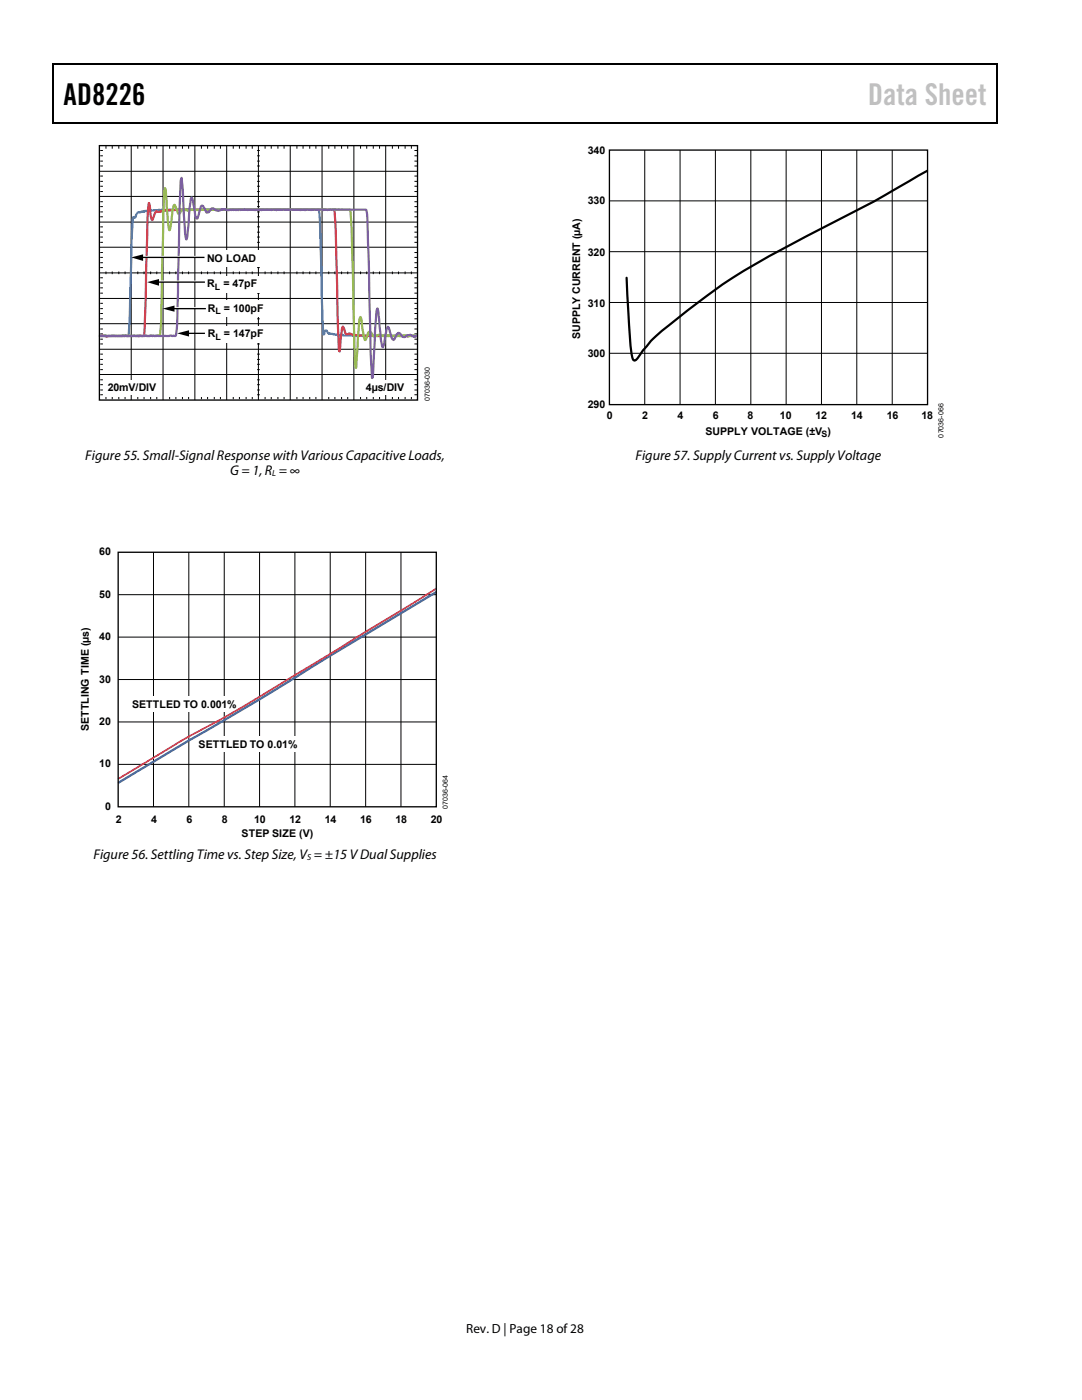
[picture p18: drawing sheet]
<svg xmlns="http://www.w3.org/2000/svg" width="216mm" height="279mm" viewBox="0 0 216 279" stroke-linecap="round" stroke-linejoin="round" font-family="sans-serif">
<defs><g id="words">
<text font-size="6" x="12.7" y="21">AD8226</text>
<text font-size="6" fill="#c0c0c0" x="173.2" y="21">Data Sheet</text>
<g font-size="2.8">
<text x="17" y="91.7">Figure 55. Small-Signal Response with Various Capacitive Loads,</text>
<text x="45.9" y="94.9">G = 1, R = ∞</text>
<text x="126.8" y="91.7">Figure 57. Supply Current vs. Supply Voltage</text>
<text x="18.6" y="171.4">Figure 56. Settling Time vs. Step Size, V = ±15 V Dual Supplies</text>
</g>
<text font-size="2.6" x="93" y="266">Rev. D | Page 18 of 28</text>
<g font-size="2.1">
<text x="117.3" y="30.7">340</text>
<text x="117.3" y="40.8">330</text>
<text x="41.3" y="52.2">NO LOAD</text>
<text x="117.3" y="51.1">320</text>
<text x="41.4" y="57.3">R</text>
<text x="44.6" y="57.3">= 47pF</text>
<text x="41.5" y="62.2">R</text>
<text x="44.7" y="62.2">= 100pF</text>
<text x="117.3" y="61.2">310</text>
<text x="41.5" y="67.3">R</text>
<text x="44.7" y="67.3">= 147pF</text>
<text x="115.8" y="67.7" transform="rotate(-90 115.8 67.7)">SUPPLY CURRENT (µA)</text>
<text x="117.3" y="71.2">300</text>
<text x="21.5" y="78.1">20mV/DIV</text>
<text x="73" y="78.1">4µs/DIV</text>
<text x="117.3" y="81.3">290</text>
<text x="121.1" y="83.7">0</text>
<text x="128.1" y="83.7">2</text>
<text x="135.2" y="83.7">4</text>
<text x="142.2" y="83.7">6</text>
<text x="149.2" y="83.7">8</text>
<text x="155.6" y="83.7">10</text>
<text x="162.7" y="83.7">12</text>
<text x="169.9" y="83.7">14</text>
<text x="176.9" y="83.7">16</text>
<text x="183.8" y="83.7">18</text>
<text x="140.8" y="86.7">SUPPLY VOLTAGE (±V )</text>
<text x="19.8" y="110.8">60</text>
<text x="19.8" y="119.3">50</text>
<text x="19.8" y="127.8">40</text>
<text x="19.8" y="136.3">30</text>
<text x="26.4" y="141.2">SETTLED TO 0.001%</text>
<text x="17.8" y="145.9" transform="rotate(-90 17.8 145.9)">SETTLING TIME (µs)</text>
<text x="19.8" y="144.7">20</text>
<text x="39.6" y="149.2">SETTLED TO 0.01%</text>
<text x="19.8" y="153.2">10</text>
<text x="21" y="161.6">0</text>
<text x="23.1" y="164.2">2</text>
<text x="30.1" y="164.2">4</text>
<text x="37.2" y="164.2">6</text>
<text x="44.2" y="164.2">8</text>
<text x="48.2" y="167.1">STEP SIZE (V)</text>
<text x="50.7" y="164.2">10</text>
<text x="57.8" y="164.2">12</text>
<text x="64.8" y="164.2">14</text>
<text x="71.9" y="164.2">16</text>
<text x="78.9" y="164.2">18</text>
<text x="86" y="164.2">20</text>
</g>
<g font-size="1.8">
<text x="42.9" y="57.8">L</text>
<text x="43" y="62.7">L</text>
<text x="43" y="67.8">L</text>
<text x="163.9" y="87.2">S</text>
<text x="54.3" y="95.1">L</text>
<text x="61.3" y="171.6">S</text>
</g>
<g font-size="1.4">
<text x="85.7" y="80" transform="rotate(-90 85.7 80)">07036-030</text>
<text x="188.2" y="87.3" transform="rotate(-90 188.2 87.3)">07036-066</text>
<text x="89.3" y="161.4" transform="rotate(-90 89.3 161.4)">07036-064</text>
</g>
</g></defs>
<path d="M10.5 12.7h.3v1h-.3zM198.8 12.7h.2v1h-.2zM198.8 12.7h.2v.3h-.2zM198.8 24.4h.2v.3h-.2z" fill="#000"/>
<path d="M10.5 12.8h188.3M10.7 13.7v11M198.9 13.7v11M10.5 24.5h188.3" fill="none" stroke="#000" stroke-width=".25"/>
<g fill="none" stroke="#000" stroke-width=".2">
<path d="M19.8 34.2h63.5M19.8 39.2h63.5M20 30h.5M20 31.1h.5M20 32.2h.5M20 33.1h.5M20 35.1h.5M20 36.2h.5M20 37.2h.5M20 38.2h.5M21.1 29.1v.6M22.4 29.1v.6"/>
<path d="M23.7 29.1v.6M25 29.1v.6M26.2 29.1v50.7M27.5 29.1v.6M28.7 29.1v.6M30.1 29.1v.6M31.3 29.1v.6M32.5 29.1v50.7M33.8 29.1v.6M35.1 29.1v.6M36.4 29.1v.6M37.6 29.1v.6"/>
<path d="M38.9 29.1v50.7M40.2 29.1v.6M41.4 29.1v.6M42.8 29.1v.6M44 29.1v.6M45.2 29.1v50.7M46.5 29.1v.6M47.8 29.1v.6M49.1 29.1v.6M50.3 29.1v.6M51.3 30h.5M51.3 31.1h.5"/>
<path d="M51.3 32.2h.5M51.3 33.1h.5M51.3 35.1h.5M51.3 36.2h.5M51.3 37.2h.5M51.3 38.2h.5M51.6 29.1v50.7M52.9 29.1v.6M54.1 29.1v.6M55.5 29.1v.6M56.7 29.1v.6M57.9 29.1v50.7"/>
<path d="M59.2 29.1v.6M60.5 29.1v.6M61.8 29.1v.6M63 29.1v.6M64.3 29.1v50.7M65.6 29.1v.6M66.8 29.1v.6M68.2 29.1v.6M69.4 29.1v.6M70.6 29.1v50.7M71.9 29.1v.6M73.2 29.1v.6"/>
<path d="M74.5 29.1v.6M75.7 29.1v.6M77 29.1v50.7M78.3 29.1v.6M79.5 29.1v.6M80.8 29.1v.6M82.1 29.1v.6M82.7 30h.5M82.7 31.1h.5M82.7 32.2h.5M82.7 33.1h.5M82.7 35.1h.5"/>
<path d="M82.7 36.2h.5M82.7 37.2h.5M82.7 38.2h.5M19.8 44.3h63.5M19.8 49.3h63.5M19.8 54.5h63.5M19.8 59.6h63.5M20 40.3h.5M20 41.2h.5M20 42.3h.5M20 43.3h.5M20 45.3h.5"/>
<path d="M20 46.3h.5M20 47.3h.5M20 48.4h.5M20 50.4h.5M20 51.4h.5M20 52.4h.5M20 53.4h.5M20 55.4h.5M20 56.5h.5M20 57.4h.5M20 58.5h.5M21.1 54.2v.5"/>
<path d="M22.4 54.2v.5M23.7 54.2v.5M25 54.2v.5M27.5 54.2v.5M28.7 54.2v.5M30.1 54.2v.5M31.3 54.2v.5M33.8 54.2v.5M35.1 54.2v.5M36.4 54.2v.5M37.6 54.2v.5M40.2 54.2v.5"/>
<path d="M41.4 54.2v.5M42.8 54.2v.5M44 54.2v.5M46.5 54.2v.5M47.8 54.2v.5M49.1 54.2v.5M50.3 54.2v.5M51.3 40.3h.5M51.3 41.2h.5M51.3 42.3h.5M51.3 43.3h.5M51.3 45.3h.5"/>
<path d="M51.3 46.3h.5M51.3 47.3h.5M51.3 48.4h.5M51.3 50.4h.5M51.3 51.4h.5M51.3 52.4h.5M51.3 53.4h.5M51.3 55.4h.5M51.3 56.5h.5M51.3 57.4h.5M51.3 58.5h.5M52.9 54.2v.5"/>
<path d="M54.1 54.2v.5M55.5 54.2v.5M56.7 54.2v.5M59.2 54.2v.5M60.5 54.2v.5M61.8 54.2v.5M63 54.2v.5M65.6 54.2v.5M66.8 54.2v.5M68.2 54.2v.5M69.4 54.2v.5M71.9 54.2v.5"/>
<path d="M73.2 54.2v.5M74.5 54.2v.5M75.7 54.2v.5M78.3 54.2v.5M79.5 54.2v.5M80.8 54.2v.5M82.1 54.2v.5M82.7 40.3h.5M82.7 41.2h.5M82.7 42.3h.5M82.7 43.3h.5M82.7 45.3h.5"/>
<path d="M82.7 46.3h.5M82.7 47.3h.5M82.7 48.4h.5M82.7 50.4h.5M82.7 51.4h.5M82.7 52.4h.5M82.7 53.4h.5M82.7 55.4h.5M82.7 56.5h.5M82.7 57.4h.5M82.7 58.5h.5M19.8 64.6h63.5"/>
<path d="M19.8 69.7h63.5M19.8 74.7h63.5M20 60.5h.5M20 61.6h.5M20 62.6h.5M20 63.6h.5M20 65.7h.5M20 66.6h.5M20 67.7h.5M20 68.6h.5M20 70.7h.5M20 71.7h.5"/>
<path d="M20 72.7h.5M20 73.8h.5M20 75.8h.5M20 76.8h.5M20 77.8h.5M20 78.8h.5M21.1 79.2v.5M22.4 79.2v.5M23.7 79.2v.5M25 79.2v.5M27.5 79.2v.5M28.7 79.2v.5"/>
<path d="M30.1 79.2v.5M31.3 79.2v.5M33.8 79.2v.5M35.1 79.2v.5M36.4 79.2v.5M37.6 79.2v.5M40.2 79.2v.5M41.4 79.2v.5M42.8 79.2v.5M44 79.2v.5M46.5 79.2v.5M47.8 79.2v.5"/>
<path d="M49.1 79.2v.5M50.3 79.2v.5M51.3 60.5h.5M51.3 61.6h.5M51.3 62.6h.5M51.3 63.6h.5M51.3 65.7h.5M51.3 66.6h.5M51.3 67.7h.5M51.3 68.6h.5M51.3 70.7h.5M51.3 71.7h.5"/>
<path d="M51.3 72.7h.5M51.3 73.8h.5M51.3 75.8h.5M51.3 76.8h.5M51.3 77.8h.5M51.3 78.8h.5M52.9 79.2v.5M54.1 79.2v.5M55.5 79.2v.5M56.7 79.2v.5M59.2 79.2v.5M60.5 79.2v.5"/>
<path d="M61.8 79.2v.5M63 79.2v.5M65.6 79.2v.5M66.8 79.2v.5M68.2 79.2v.5M69.4 79.2v.5M71.9 79.2v.5M73.2 79.2v.5M74.5 79.2v.5M75.7 79.2v.5M78.3 79.2v.5M79.5 79.2v.5"/>
<path d="M80.8 79.2v.5M82.1 79.2v.5M82.7 60.5h.5M82.7 61.6h.5M82.7 62.6h.5M82.7 63.6h.5M82.7 65.7h.5M82.7 66.6h.5M82.7 67.7h.5M82.7 68.6h.5M82.7 70.7h.5M82.7 71.7h.5"/>
<path d="M82.7 72.7h.5M82.7 73.8h.5M82.7 75.8h.5M82.7 76.8h.5M82.7 77.8h.5M82.7 78.8h.5"/>
</g>
<g fill="#fff">
<path d="M20.7 75.9h11.3v2.9h-11.3z"/>
<path d="M40.6 65.1h12.9v3.3h-12.9z"/>
<path d="M40.6 60h12.9v3.3h-12.9z"/>
<path d="M40.6 55.1h11.5v3.2h-11.5z"/>
<path d="M40.6 50h11.6v3.3h-11.6z"/>
<path d="M72.3 75.9h9.1v2.9h-9.1z"/>
</g>
<path d="M19.8 67l5.3 .1a.42 .42 0 0 0 .5-.1 .42 .42 0 0 0 .1-.5l.7-20.9 .2-2.2h.4l.2-.5a.78 .78 0 0 1 .9-.6l2.1-.4h5.3l1.4-.1 2.8 .1 .5-.1 7.7 .1 .2-.1h15.4a8 8 0 0 1 .4 3.6l.3 13 .3 8.3 .6-.8a1.15 1.15 0 0 0 1.3 .7l1.2 .3 2.8 .2h12.9" fill="none" stroke="#4a7dbb" stroke-width=".44"/>
<path d="M19.8 67.1l.9-.1 .4 .2 3.5-.2 3.5 .1a.52 .52 0 0 0 .7-.6l.6-23.1 .3-2.9 .2 .5 .1 1.4a1.81 1.81 0 0 0 .4 1.5l.5-1.3a.46 .46 0 0 1 .2-.4 .46 .46 0 0 1 .5 .1l1.5-.4 .8 .1 1.2-.2h31.6l.3 4.3 .4 16.6 .3 7.3 .1 .1 .4-4.1 .3-.8 .4 1.2 .2 .3 .5-.2 .8 .4 3 .2 7.4-.1 .6 .2 .6-.2 1.3 .1" fill="none" stroke="#be4b48" stroke-width=".44"/>
<path d="M19.8 67l11.4 .1 .7-.2 .3-3.1 .4-21.7 .3-4.6a6.6 6.6 0 0 1 .3 3.3l.6 5.1 .1-.1 .1-.4 .4-3.5 .2-.9 .2-.1 .6 1.5a.31 .31 0 0 0 .4 .2 .31 .31 0 0 0 .2-.3l.2-.2a.59 .59 0 0 1 .5-.4 .59 .59 0 0 1 .6 .2l7.4-.1 .9 .1 2.2-.1h22l.4 4 .4 20.3a43.1 43.1 0 0 0 .5 7.3l.6-9.3 .2-.8 .2 .4 .1 .8a9 9 0 0 0 .7 3.3l.4-.8a.55 .55 0 0 1 .6-.8l.4 .6a.42 .42 0 0 0 .3 .3 .42 .42 0 0 0 .4 0 1.32 1.32 0 0 1 1.3-.1h7" fill="none" stroke="#98b954" stroke-width=".44"/>
<path d="M19.8 67.1l15.3-.1 .2-2.3 .6-25.2 .1-3.4 .2-.6 .7 11.1 .2 1.2 .3-.6 .2-2.9a19.8 19.8 0 0 1 .6-4.9l.3 .7 .4 2.3a1.33 1.33 0 0 0 .4 1.2l.6-1.7a.62 .62 0 0 1 .6-.8l.6 1.1a.37 .37 0 0 0 .6 0l.2-.1a.61 .61 0 0 1 .5-.5 .61 .61 0 0 1 .6 .3 1.01 1.01 0 0 0 1.3-.1l.9 .1 3.5-.1 .7 .1h2.8l.2-.1 1.7 .1 1.5-.1 4.3 .1 .9-.1 1.3 .1 10.5-.1a.43 .43 0 0 1 .6 .3l.4 11.3 .4 17.1 .2 4.9 .2-.1v-.7l.6-11.4 .1-1.1 .2-.5 .2 .9 .5 5.2 .3 1.6 .4-.8a9 9 0 0 1 .7-3.3l.4 .7 .4 1.6a.32 .32 0 0 0 .3 .3 .32 .32 0 0 0 .3-.4l.3-.6 .3-.2a.37 .37 0 0 1 .4-.1 .37 .37 0 0 1 .2 .3 .71 .71 0 0 0 1.3 .1l.6-.1 .6 .3 .1 .1 .2-.1 .1 .1 .4-.1" fill="none" stroke="#7c60a0" stroke-width=".44"/>
<path d="M19.8 29.1h63.5v50.7h-63.5z" fill="none" stroke="#000" stroke-width=".26"/>
<path d="M28.3 51.2h12.6" fill="none" stroke="#fff" stroke-width=".26"/>
<path d="M26.4 51.2l2.3-.6v1.2z" fill="#fff"/>
<path d="M31.5 56.1h9.6" fill="none" stroke="#fff" stroke-width=".26"/>
<path d="M29.5 56.1l2.4-.6v1.2z" fill="#fff"/>
<path d="M34.6 61.4h6.6" fill="none" stroke="#fff" stroke-width=".26"/>
<path d="M32.6 61.4l2.4-.6v1.2z" fill="#fff"/>
<path d="M28.1 51.4h12.7M31.3 56.3h9.6M34.4 61.6h6.7M37.3 66.5h3.6" fill="none" stroke="#000" stroke-width=".26"/>
<path d="M26.2 51.4l2.4-.6v1.3zM29.4 56.3l2.3-.6v1.3zM32.4 61.6l2.4-.6v1.2zM35.3 66.5l2.4-.6v1.3z" fill="#000"/>
<g fill="none" stroke="#000" stroke-width=".2">
<path d="M23.6 118.7h63.5M30.6 110.2v50.8M37.7 110.2v50.8M44.7 110.2v50.8M51.8 110.2v50.8M58.8 110.2v50.8M65.9 110.2v50.8M73 110.2v50.8M80 110.2v50.8M23.6 127.1h63.5M23.6 135.6h63.5M23.6 144.1h63.5"/>
<path d="M23.6 152.5h63.5"/>
</g>
<g fill="#fff">
<path d="M39.8 146.9h19.8v3.2h-19.8z"/>
<path d="M27.4 138.9h19.7v3.1h-19.7z"/>
</g>
<path d="M87.1 118.2l-22 13.1-12.5 7.8-14.9 8.7-14.1 8.5" fill="none" stroke="#3b5d97" stroke-width=".44"/>
<path d="M87.1 117.5l-20.4 12.5-22 13.2a325.3 325.3 0 0 0-21.1 12.2" fill="none" stroke="#e23354" stroke-width=".35"/>
<path d="M121.6 30h63.5v50.8h-63.5zM23.6 110.2h63.5v50.8h-63.5z" fill="none" stroke="#000" stroke-width=".26"/>
<path d="M128.7 30v50.8M135.7 30v50.8M142.7 30v50.8M149.8 30v50.8M156.9 30v50.8M163.9 30v50.8M171 30v50.8M178 30v50.8M121.6 50.2h63.4M121.6 40.1h63.4M121.6 70.5h63.4M121.6 60.4h63.4" fill="none" stroke="#000" stroke-width=".2"/>
<path d="M185 34.1l-5.6 3.2a171 171 0 0 1-14.8 8 176.7 176.7 0 0 0-21.8 12.4l-2.9 2.2a98.1 98.1 0 0 0-10.3 8.4l-1.7 2.2a2.53 2.53 0 0 1-1.4 1.4 3.7 3.7 0 0 1-.6-2.2l-.9-14.3" fill="none" stroke="#000" stroke-width=".44"/>
<use href="#words"/>
</svg>
